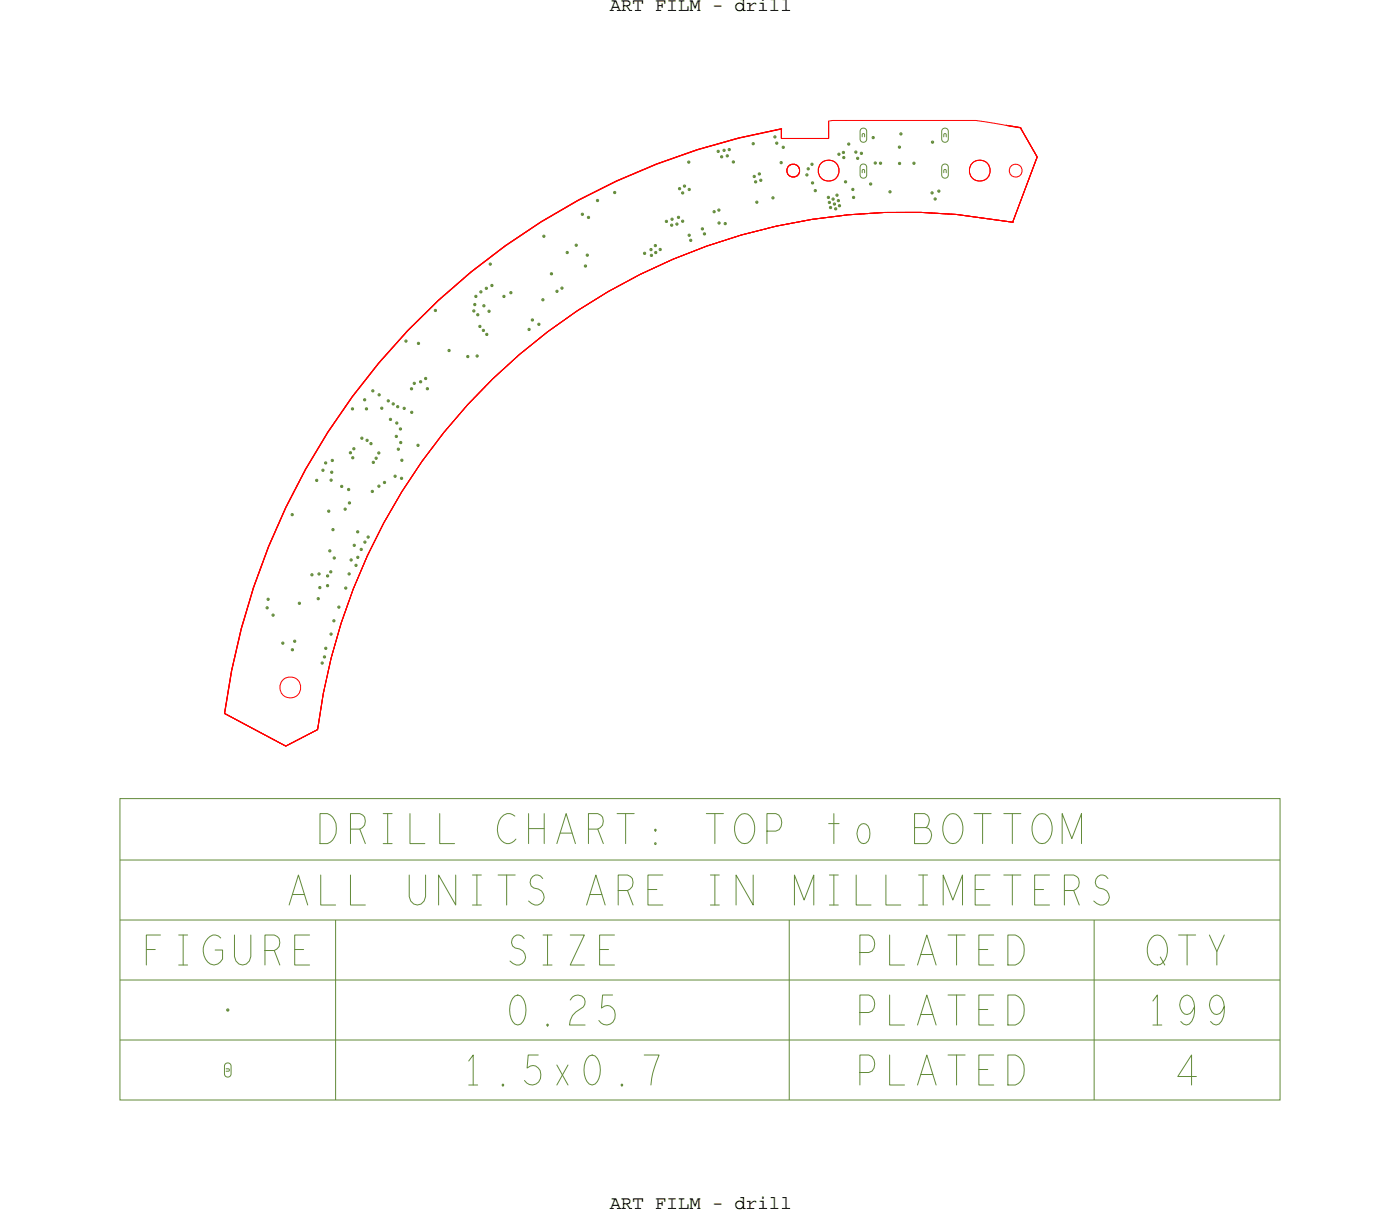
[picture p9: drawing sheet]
<svg xmlns="http://www.w3.org/2000/svg" width="148mm" height="129mm" viewBox="0 0 148 129" stroke-linecap="round" stroke-linejoin="round" font-family="sans-serif">
<defs><g id="words">
<g font-size="3.2" fill="#638b3a">
<text x="52.6" y="89.3">CHART:</text>
<text x="87.5" y="89.3">to</text>
<text x="62.3" y="95.8">ARE</text>
<text x="15.1" y="102.1">FIGURE</text>
<text x="48.9" y="114.8">1.5x0.7</text>
</g>
<g font-size="2">
<text x="64.6" y="1.2">ART FILM - drill</text>
<text x="64.6" y="127.9">ART FILM - drill</text>
</g>
</g></defs>
<!-- layer: Board Outline -->
<g fill="none" stroke="#f00" stroke-width=".11">
<path d="M82.7 13.6h.1M82.7 14.7h5zM82.7 13.7v1zM82.7 13.6v1.1zM82.8 13.6a72.6 72.6 0 0 0-59 61.9M82.8 13.7a72.6 72.6 0 0 0-59 61.8M87.7 12.8v1.9zM88.2 12.7h1.4zM88.2 12.7l-.4 .1M89.6 12.7h1.7zM91.3 12.7h8.9zM100.2 12.7h1.7z"/>
<path d="M101.9 12.7h1.4zM103.3 12.8l4.8 .8M106.5 13.3l1.6 .2M108 13.5h.1M108.1 13.5l1.7 3.1zM109 18.8l-1.8 4.7zM109.8 16.6l-2.6 6.9zM109.8 16.6l-.8 2.2zM107.2 23.5h.1M107.3 23.5a62.6 62.6 0 0 0-73.7 53.7M23.8 75.5h.1M23.8 75.5l6.5 3.5z"/>
<path d="M30.3 79l3.3-1.8z"/>
<circle cx="84" cy="18.1" r=".68"/>
<circle cx="87.7" cy="18.1" r="1.11"/>
<circle cx="103.7" cy="18.1" r="1.11"/>
<circle cx="107.5" cy="18.1" r=".68"/>
<circle cx="30.7" cy="72.8" r="1.11"/>
</g>
<!-- layer: Nets -->
<g fill="none" stroke="#638b3a" stroke-width=".11">
<path d="M72.5 19.7h-.1l.1 .1M73 17.2h-.1h.1M73 17.1v.1M76.1 16l-.1 .1 .1-.1M76.4 16.6h.1M76.6 15.9l.1 .1zM77 16.5h.1M77 16.5v.1M77.3 15.9l-.1-.1 .1 .1M77.6 17.1l.1 .1zM79.8 15.2h-.1l.1 .1M79.8 15.2v.1"/>
<path d="M79.9 18.7h-.1h.1M80 19.3v-.1v.1M80.4 18.5v-.1v.1M80.6 19.1h-.1h.1M82.1 14.5h-.1h.1M82.3 15.1l-.1 .1 .1-.1M82.8 17.2h-.1l.1 .1M82.8 17.2v.1M83 15.6h-.1h.1M83 15.6v.1M85.5 18.5l-.1 .1 .1-.1M85.6 17.9h.1"/>
<path d="M86 19.4h.1zM86 17.4h-.1h.1M88.9 16.3l-.1 .1 .1-.1M89.3 16.1v.1M89.4 16.7h-.1h.1M89.4 16.7h.1M89.6 19.3l-.1-.1 .1 .1M89.8 15.2l.1 .1zM90.7 16.1h-.1l.1 .1M90.8 16.8v-.1v.1M91.2 13.6h.2h.3l.1 .3v.8l-.1 .3-.3 .1-.2-.1-.1-.3v-.8zM91.2 17.4h.2h.3l.1 .3v.8l-.1 .3-.3 .1-.2-.1-.1-.3v-.8z"/>
<path d="M91.2 16.2v.1v-.1M91.3 14.5v-.3l.1-.1 .1 .1v.3M91.3 18.3v-.3l.1-.1 .1 .1v.3M92.2 19.5h.1M92.4 14.6h.1zM92.7 17.2v.1v-.1M93.3 17.3h-.1h.1M93.3 17.3h.1M95.3 15.6h-.1h.1M95.3 17.3h-.1l.1 .1M95.4 14.2h.1M96.8 17.3h-.1h.1"/>
<path d="M96.8 17.3h.1M98.8 15.1l-.1-.1 .1 .1M99.8 13.6h.3h.2l.1 .3v.8l-.1 .3-.2 .1-.3-.1-.1-.3v-.8zM99.8 17.4h.3h.2l.1 .3v.8l-.1 .3-.2 .1-.3-.1-.1-.3v-.8zM99.9 14.5v-.3l.2-.1 .1 .1v.3M99.9 18.3v-.3l.2-.1 .1 .1v.3M43 36.1h.1M44.3 36.4v-.1v.1M46.1 32.9h.1M47.6 37.1h-.1l.1 .1M49.6 37.7l-.1 .1h.1M49.6 37.7v.1"/>
<path d="M50.2 32.9l-.1 .1 .1-.1M50.3 32.3l-.1-.1 .1 .1M50.4 31.4h.1M50.6 37.7h-.1h.1M50.6 33.4v-.1v.1M50.8 34.6v-.1v.1M51 30.9h-.1l.1 .1M51.2 35h-.1h.1M51.2 35h.1M51.3 32.4h-.1h.1M51.3 32.3v.1M51.5 30.5v.1v-.1"/>
<path d="M51.6 35.4h-.1h.1M51.6 35.4v.1M51.8 32.9v.1v-.1M51.9 27.9v.1M52.1 30.2v.1zM53.4 31.4h-.1h.1M53.4 31.4h.1M54.1 31h.1M56 34.9h.1zM56.4 33.9h-.1h.1M56.4 33.8v.1M57.1 34.3l-.1 .1 .1-.1"/>
<path d="M57.5 31.8v-.1v.1M57.6 25v.1M58.4 29h.1M59 30.8l-.1 .1h.1M59 30.8v.1M59.5 30.5v.1M60.1 26.7h-.1l.1 .1M60.1 26.7v.1M61.1 25.9l-.1 .1 .1-.1M61.7 22.7h-.1h.1M62 28.2v-.1v.1M62.2 27v.1v-.1"/>
<path d="M62.3 23v.1v-.1M63.2 21.2l.1 .1zM65.1 20.4h.1M68.3 26.8h-.1l.1 .1M68.3 26.8v.1M69 26.5l-.1-.1 .1 .1M69 27v.1v-.1M69.4 26v.1M69.5 26.7h-.1l.1 .1M69.5 26.7v.1M69.9 26.4v.1zM70.6 23.4l-.1 .1 .1-.1"/>
<path d="M71.1 23.8l.1 .1zM71.2 23.2h-.1l.1 .1M71.7 23.8l-.1-.1 .1 .1M71.9 23h-.1l.1 .1M71.9 23v.1M72 20h-.1h.1M72.3 23.5v-.1v.1M72.3 20.5v-.1v.1M73 24.9h-.1h.1M73 24.9v.1M73 20.1v-.1v.1M73.2 25.4l-.1 .1h.1"/>
<path d="M73.2 25.4v.1M74.4 24.3l-.1-.1 .1 .1M74.6 24.7v.1v-.1M75.7 22.4h-.1l.1 .1M75.7 22.4v.1M76.2 22.2l-.1 .1 .1-.1M76.2 23.6h-.1h.1M76.2 23.6v.1M76.8 23.7h.1M76.8 23.6v.1M80.1 21.4h.1zM81.9 20.9l-.1 .1 .1-.1"/>
<path d="M86.4 20.2h-.1h.1M87.7 20.9v.1M87.8 21.4l.1 .1zM87.9 22h.1zM88.2 21.1h.1M88.4 21.6h-.1h.1M88.4 21.6v.1M88.5 22.1h-.1h.1M88.5 22.1v.1M88.7 20.7l-.1-.1 .1 .1M88.8 21.2l-.1 .1h.1M88.8 21.2v.1"/>
<path d="M88.9 21.8h-.1h.1M88.9 21.8h.1M90.3 20v.1zM90.4 20.9v.1M94.3 20.3h-.1h.1M94.3 20.3v.1M98.7 20.5v-.1v.1M99.1 21l-.1 .1h.1M99.4 20.2v.1zM31 54.5h-.1h.1M31 54.5h.1M33.6 50.8l-.1 .1h.1"/>
<path d="M33.6 50.8v.1M34.2 49.8h.1M34.5 49h.1M34.8 54.1v.1M35 58.3h-.1l.1 .1M35.1 50.8h-.1l.1 .1M35.1 50.8v.1M35.2 50h-.1h.1M35.2 48.8v-.1v.1M35.3 56.1l-.1-.1 .1 .1M35.4 59.1v-.1v.1M36.2 51.5h.1"/>
<path d="M36.5 53.9h.1zM36.9 51.8v.1v-.1M37 53.2v.1zM37.1 47.9v.1zM37.2 59.3h.1M37.4 43.3h-.1h.1M37.4 48.4l-.1 .1h.1M37.4 48.4v.1M37.4 47.5h.1zM37.5 57.7v.1M37.7 59.9v-.1v.1M37.8 56.3h.1z"/>
<path d="M37.9 59h.1M38.2 58.1l.1 .1zM38.4 46.4h-.1h.1M38.6 42.4v-.1v.1M38.7 57.4h-.1h.1M38.8 43.3h.1M38.9 46.7l-.1-.1 .1 .1M39 56.8l-.1 .1h.1M39 56.8v.1M39.3 46.9v.1v-.1M39.5 52h-.1l.1 .1M39.5 52v.1"/>
<path d="M39.5 48.9l.1 .1zM39.5 41.4h-.1h.1M39.5 41.3v.1M39.9 48.5h-.1l.1 .1M40.1 47.9v.1v-.1M40.2 51.4l-.1 .1 .1-.1M40.2 41.8h-.1h.1M40.2 41.8v.1M40.5 43.2l-.1 .1 .1-.1M40.7 51v.1M41.1 42.4v.1zM41.4 44.4h-.1l.1 .1"/>
<path d="M41.7 42.7l-.1 .1 .1-.1M41.9 50.4l-.1 .1 .1-.1M42 46.2h-.1l.1 .1M42 44.8h.1M42.1 43v.1M42.2 47.5l-.1 .1h.1M42.2 47.5v.1M42.4 45.4h.1M42.4 46.8l.1 .1zM42.6 50.7l-.1-.1 .1 .1M42.6 48.7h-.1l.1 .1M42.6 48.7v.1"/>
<path d="M42.8 43.2v.1M43.6 41.2l-.1-.1 .1 .1M43.6 43.7v-.1v.1M43.9 40.6h-.1h.1M44.3 47.1l-.1 .1 .1-.1M44.6 40.4h-.1l.1 .1M44.6 40.4v.1M45 40.1h.1zM45.2 41.1l.1 .1zM28.3 64.3v.1zM28.4 63.4v.1zM29 65.1l-.1 .1 .1-.1"/>
<path d="M30 68l-.1 .1h.1M30.9 68.8h.1zM31.2 67.9h.1M31.7 63.9v-.1v.1M33.1 60.8l-.1 .1h.1M33.1 60.8v.1M33.7 63.3v.1M33.8 60.7l-.1 .1h.1M33.8 60.7v.1M33.9 62.2h-.1h.1M34.1 70.2h.1zM34.4 69.6l-.1-.1 .1 .1"/>
<path d="M34.5 68.6v.1zM34.7 62h.1M34.7 60.9l-.1 .1h.1M34.7 60.9v.1M35 60.5l.1 .1zM35.1 67.1l-.1 .1 .1-.1M35.4 65.7l-.1 .1 .1-.1M35.9 64.3h-.1h.1M35.9 64.2v.1M36.6 62.3v-.1v.1M37 60.7l-.1 .1h.1M37 60.7v.1"/>
<circle cx="72" cy="20" r=".13"/>
<circle cx="72.5" cy="19.7" r=".13"/>
<circle cx="72.9" cy="17.2" r=".13"/>
<circle cx="76" cy="16" r=".13"/>
<circle cx="76.4" cy="16.6" r=".13"/>
<circle cx="76.7" cy="15.9" r=".13"/>
<circle cx="77" cy="16.5" r=".13"/>
<circle cx="77.2" cy="15.8" r=".13"/>
<circle cx="77.7" cy="17.1" r=".13"/>
<circle cx="79.8" cy="15.2" r=".13"/>
<circle cx="79.9" cy="18.7" r=".13"/>
<circle cx="80" cy="19.2" r=".13"/>
<circle cx="80.4" cy="18.4" r=".13"/>
<circle cx="80.6" cy="19.1" r=".13"/>
<circle cx="82" cy="14.5" r=".13"/>
<circle cx="82.2" cy="15.2" r=".13"/>
<circle cx="82.7" cy="17.2" r=".13"/>
<circle cx="82.9" cy="15.6" r=".13"/>
<circle cx="85.4" cy="18.5" r=".13"/>
<circle cx="85.6" cy="17.9" r=".13"/>
<circle cx="86" cy="17.4" r=".13"/>
<circle cx="86" cy="19.4" r=".13"/>
<circle cx="88.8" cy="16.3" r=".13"/>
<circle cx="89.3" cy="16.1" r=".13"/>
<circle cx="89.3" cy="16.7" r=".13"/>
<circle cx="89.5" cy="19.2" r=".13"/>
<circle cx="89.9" cy="15.2" r=".13"/>
<circle cx="90.6" cy="16.1" r=".13"/>
<circle cx="90.8" cy="16.8" r=".13"/>
<circle cx="91.2" cy="16.2" r=".13"/>
<circle cx="92.2" cy="19.5" r=".13"/>
<circle cx="92.5" cy="14.6" r=".13"/>
<circle cx="92.7" cy="17.3" r=".13"/>
<circle cx="93.2" cy="17.3" r=".13"/>
<circle cx="95.2" cy="15.6" r=".13"/>
<circle cx="95.2" cy="17.3" r=".13"/>
<circle cx="95.4" cy="14.2" r=".13"/>
<circle cx="96.8" cy="17.3" r=".13"/>
<circle cx="98.7" cy="15" r=".13"/>
<circle cx="43" cy="36.1" r=".13"/>
<circle cx="44.3" cy="36.3" r=".13"/>
<circle cx="46.1" cy="32.9" r=".13"/>
<circle cx="47.5" cy="37.1" r=".13"/>
<circle cx="49.5" cy="37.7" r=".13"/>
<circle cx="50.2" cy="32.9" r=".13"/>
<circle cx="50.3" cy="32.2" r=".13"/>
<circle cx="50.4" cy="31.4" r=".13"/>
<circle cx="50.5" cy="37.7" r=".13"/>
<circle cx="50.6" cy="33.3" r=".13"/>
<circle cx="50.8" cy="34.5" r=".13"/>
<circle cx="50.9" cy="30.9" r=".13"/>
<circle cx="51.2" cy="35" r=".13"/>
<circle cx="51.2" cy="32.4" r=".13"/>
<circle cx="51.5" cy="30.5" r=".13"/>
<circle cx="51.5" cy="35.4" r=".13"/>
<circle cx="51.8" cy="32.9" r=".13"/>
<circle cx="51.9" cy="28" r=".13"/>
<circle cx="52.1" cy="30.2" r=".13"/>
<circle cx="53.4" cy="31.4" r=".13"/>
<circle cx="54.1" cy="31" r=".13"/>
<circle cx="56" cy="34.9" r=".13"/>
<circle cx="56.4" cy="33.9" r=".13"/>
<circle cx="57.1" cy="34.3" r=".13"/>
<circle cx="57.5" cy="31.7" r=".13"/>
<circle cx="57.6" cy="25" r=".13"/>
<circle cx="58.4" cy="29" r=".13"/>
<circle cx="59" cy="30.8" r=".13"/>
<circle cx="59.5" cy="30.5" r=".13"/>
<circle cx="60.1" cy="26.7" r=".13"/>
<circle cx="61" cy="26" r=".13"/>
<circle cx="61.7" cy="22.7" r=".13"/>
<circle cx="62" cy="28.2" r=".13"/>
<circle cx="62.2" cy="27" r=".13"/>
<circle cx="62.3" cy="23" r=".13"/>
<circle cx="63.3" cy="21.2" r=".13"/>
<circle cx="65.1" cy="20.4" r=".13"/>
<circle cx="68.2" cy="26.8" r=".13"/>
<circle cx="68.9" cy="26.4" r=".13"/>
<circle cx="69" cy="27" r=".13"/>
<circle cx="69.4" cy="26" r=".13"/>
<circle cx="69.4" cy="26.7" r=".13"/>
<circle cx="69.9" cy="26.4" r=".13"/>
<circle cx="70.6" cy="23.4" r=".13"/>
<circle cx="71.1" cy="23.8" r=".13"/>
<circle cx="71.2" cy="23.2" r=".13"/>
<circle cx="71.7" cy="23.7" r=".13"/>
<circle cx="71.8" cy="23" r=".13"/>
<circle cx="72.3" cy="23.4" r=".13"/>
<circle cx="72.3" cy="20.4" r=".13"/>
<circle cx="73" cy="24.9" r=".13"/>
<circle cx="73" cy="20.1" r=".13"/>
<circle cx="73.1" cy="25.4" r=".13"/>
<circle cx="74.4" cy="24.2" r=".13"/>
<circle cx="74.6" cy="24.8" r=".13"/>
<circle cx="75.6" cy="22.4" r=".13"/>
<circle cx="76.1" cy="22.2" r=".13"/>
<circle cx="76.1" cy="23.6" r=".13"/>
<circle cx="76.8" cy="23.7" r=".13"/>
<circle cx="80.1" cy="21.4" r=".13"/>
<circle cx="81.8" cy="20.9" r=".13"/>
<circle cx="86.3" cy="20.2" r=".13"/>
<circle cx="87.7" cy="20.9" r=".13"/>
<circle cx="87.8" cy="21.4" r=".13"/>
<circle cx="87.9" cy="22" r=".13"/>
<circle cx="88.2" cy="21.1" r=".13"/>
<circle cx="88.4" cy="21.6" r=".13"/>
<circle cx="88.5" cy="22.1" r=".13"/>
<circle cx="88.6" cy="20.7" r=".13"/>
<circle cx="88.8" cy="21.2" r=".13"/>
<circle cx="88.9" cy="21.8" r=".13"/>
<circle cx="90.3" cy="20.1" r=".13"/>
<circle cx="90.4" cy="20.9" r=".13"/>
<circle cx="94.2" cy="20.3" r=".13"/>
<circle cx="98.7" cy="20.4" r=".13"/>
<circle cx="99" cy="21.1" r=".13"/>
<circle cx="99.4" cy="20.2" r=".13"/>
<circle cx="30.9" cy="54.5" r=".13"/>
<circle cx="33.5" cy="50.8" r=".13"/>
<circle cx="34.2" cy="49.8" r=".13"/>
<circle cx="34.5" cy="49" r=".13"/>
<circle cx="34.8" cy="54.1" r=".13"/>
<circle cx="34.9" cy="58.3" r=".13"/>
<circle cx="35.1" cy="50.8" r=".13"/>
<circle cx="35.1" cy="50" r=".13"/>
<circle cx="35.2" cy="48.7" r=".13"/>
<circle cx="35.3" cy="56.1" r=".13"/>
<circle cx="35.4" cy="59.1" r=".13"/>
<circle cx="36.2" cy="51.5" r=".13"/>
<circle cx="36.5" cy="53.9" r=".13"/>
<circle cx="36.9" cy="51.8" r=".13"/>
<circle cx="37" cy="53.2" r=".13"/>
<circle cx="37.1" cy="47.9" r=".13"/>
<circle cx="37.2" cy="59.3" r=".13"/>
<circle cx="37.3" cy="43.3" r=".13"/>
<circle cx="37.3" cy="48.4" r=".13"/>
<circle cx="37.5" cy="47.5" r=".13"/>
<circle cx="37.5" cy="57.7" r=".13"/>
<circle cx="37.7" cy="59.8" r=".13"/>
<circle cx="37.9" cy="56.3" r=".13"/>
<circle cx="37.9" cy="59" r=".13"/>
<circle cx="38.2" cy="58.2" r=".13"/>
<circle cx="38.3" cy="46.4" r=".13"/>
<circle cx="38.6" cy="42.3" r=".13"/>
<circle cx="38.6" cy="57.4" r=".13"/>
<circle cx="38.8" cy="43.3" r=".13"/>
<circle cx="38.9" cy="46.6" r=".13"/>
<circle cx="39" cy="56.8" r=".13"/>
<circle cx="39.3" cy="47" r=".13"/>
<circle cx="39.4" cy="52" r=".13"/>
<circle cx="39.5" cy="41.4" r=".13"/>
<circle cx="39.5" cy="48.9" r=".13"/>
<circle cx="39.8" cy="48.5" r=".13"/>
<circle cx="40.1" cy="47.9" r=".13"/>
<circle cx="40.1" cy="51.5" r=".13"/>
<circle cx="40.1" cy="41.8" r=".13"/>
<circle cx="40.4" cy="43.2" r=".13"/>
<circle cx="40.7" cy="51.1" r=".13"/>
<circle cx="41.1" cy="42.4" r=".13"/>
<circle cx="41.3" cy="44.4" r=".13"/>
<circle cx="41.6" cy="42.8" r=".13"/>
<circle cx="41.8" cy="50.4" r=".13"/>
<circle cx="42" cy="46.2" r=".13"/>
<circle cx="42" cy="44.8" r=".13"/>
<circle cx="42.1" cy="43" r=".13"/>
<circle cx="42.2" cy="47.5" r=".13"/>
<circle cx="42.4" cy="45.4" r=".13"/>
<circle cx="42.4" cy="46.8" r=".13"/>
<circle cx="42.5" cy="50.6" r=".13"/>
<circle cx="42.5" cy="48.7" r=".13"/>
<circle cx="42.8" cy="43.2" r=".13"/>
<circle cx="43.6" cy="41.1" r=".13"/>
<circle cx="43.6" cy="43.6" r=".13"/>
<circle cx="43.9" cy="40.6" r=".13"/>
<circle cx="44.3" cy="47.1" r=".13"/>
<circle cx="44.5" cy="40.4" r=".13"/>
<circle cx="45.1" cy="40.1" r=".13"/>
<circle cx="45.3" cy="41.1" r=".13"/>
<circle cx="28.3" cy="64.3" r=".13"/>
<circle cx="28.4" cy="63.4" r=".13"/>
<circle cx="28.9" cy="65.1" r=".13"/>
<circle cx="29.9" cy="68.1" r=".13"/>
<circle cx="31" cy="68.8" r=".13"/>
<circle cx="31.2" cy="67.9" r=".13"/>
<circle cx="31.7" cy="63.9" r=".13"/>
<circle cx="33" cy="60.8" r=".13"/>
<circle cx="33.7" cy="63.4" r=".13"/>
<circle cx="33.8" cy="60.7" r=".13"/>
<circle cx="33.9" cy="62.2" r=".13"/>
<circle cx="34.1" cy="70.2" r=".13"/>
<circle cx="34.4" cy="69.5" r=".13"/>
<circle cx="34.5" cy="68.6" r=".13"/>
<circle cx="34.7" cy="62" r=".13"/>
<circle cx="34.7" cy="61" r=".13"/>
<circle cx="35" cy="60.5" r=".13"/>
<circle cx="35.1" cy="67.1" r=".13"/>
<circle cx="35.4" cy="65.7" r=".13"/>
<circle cx="35.9" cy="64.3" r=".13"/>
<circle cx="36.6" cy="62.2" r=".13"/>
<circle cx="37" cy="60.7" r=".13"/>
</g>
<!-- layer: Text -->
<g fill="none" stroke="#638b3a" stroke-width=".11">
<path d="M17 99h-1.5v3.1M18.9 99h1M19.4 99v3.1M23.4 99.3a.85 .85 0 0 0-1.4 0 1.81 1.81 0 0 0 .3 2.7 .98 .98 0 0 0 1.3-.5v-1h-.8M24.8 99v2.2a.87 .87 0 0 0 .9 .9 .87 .87 0 0 0 .9-.9v-2.2M30.6 95.8l1-3.2 1 3.2M31 94.7h1.2M32.8 99h-1.6v3.1h1.6M33.9 86.1h.8a1.81 1.81 0 0 1 0 3.2h-.8zM34 92.6v3.2h1.5M37.1 87.8h1a.86 .86 0 0 0 .6-.9 .86 .86 0 0 0-.6-.8h-1v3.2M37.1 92.6v3.2h1.6"/>
<path d="M38.1 87.8l.6 1.5M40.6 86.1h.9M40.6 89.3h.9M41 86.1v3.2M43.3 92.6v2.3a.87 .87 0 0 0 .9 .9 .87 .87 0 0 0 .9-.9v-2.3M43.4 86.1v3.2h1.6M46.6 86.1v3.2h1.5M48.3 92.6v3.2l-1.9-3.2v3.2M50 92.6h1M50 95.8h1M50.5 92.6v3.2M52.7 92.6h1.9"/>
<path d="M53.6 92.6v3.2M54.5 86.4a1 1 0 0 0-1.6 .5 1.72 1.72 0 0 0 .7 2.4 1.1 1.1 0 0 0 1-.5M55.5 99.3a.72 .72 0 0 0-1.2-.1 .72 .72 0 0 0 .3 1.1 .93 .93 0 0 1 1 .7 .93 .93 0 0 1-.6 1.1h-.3l-.7-.4M56 86.1v3.2M57.5 93a.72 .72 0 0 0-1.2-.2 .72 .72 0 0 0 .2 1.2 .93 .93 0 0 1 1.1 .7 .93 .93 0 0 1-.6 1.1h-.4l-.6-.4M57.5 99h.9M57.6 86.1v3.2M58 99v3.1M59 89.3l.9-3.2 1 3.2M60.4 99h1.5l-1.5 3.1h1.5M62.1 95.8l1-3.2 1 3.2M62.3 87.8h1a.86 .86 0 0 0 .6-.9 .86 .86 0 0 0-.6-.8h-1v3.2"/>
<path d="M65.1 99h-1.6v3.1h1.6M65.3 86.1h1.8M65.5 94.3h.9a.86 .86 0 0 0 .6-.9 .86 .86 0 0 0-.6-.8h-.9v3.2M66.2 86.1v3.2M70.2 92.6h-1.6v3.2h1.6M74.8 86.1h1.8M75.2 92.6h1M75.2 95.8h1M75.7 86.1v3.2M75.7 92.6v3.2M78.3 86.4a.84 .84 0 0 1 1.4 .3 2 2 0 0 1-.5 2.5 1.18 1.18 0 0 1-1.4-1.3 1.94 1.94 0 0 1 .5-1.5zM79.7 92.6v3.2l-1.8-3.2v3.2"/>
<path d="M81.2 88h.9a1 1 0 0 0 .7-1 1 1 0 0 0-.7-.9h-.9v3.2M84.1 95.8v-3.2l1 2.7 1.1-2.7v3.2M87.8 92.6h1M87.8 95.8h1M88.3 86.1v3.2M88.3 92.6v3.2M90.7 92.6v3.2h1.5M93.8 92.6v3.2h1.6M94.2 99v3.1h1.6M96.8 87.6h1.3a.93 .93 0 0 1 .5 .8 .93 .93 0 0 1-.5 .9h-1.3v-3.2h1.1a.85 .85 0 0 1 .2 1.5M97.3 92.6h.9M97.3 95.8h.9"/>
<path d="M97.7 92.6v3.2M99.9 95.8v-3.2l1 2.7 1-2.7v3.2M100.3 86.4a.84 .84 0 0 1 1.4 .3 2 2 0 0 1-.5 2.5 1.18 1.18 0 0 1-1.4-1.3 1.94 1.94 0 0 1 .5-1.5zM100.4 99h1.8M101.3 99v3.1M103.1 86.1h1.8M103.3 94.1h.9M104 86.1v3.2M104.8 92.6h-1.5v3.2h1.5M105.2 99h-1.6v3.1h1.6M106.3 86.1h1.8M106.3 92.6h1.8"/>
<path d="M106.7 99h.8a1.81 1.81 0 0 1 0 3.1h-.8zM107.2 86.1v3.2M107.2 92.6v3.2M109.6 94.1h.9M109.7 86.4a.84 .84 0 0 1 1.5 .3 2 2 0 0 1-.5 2.5 1.18 1.18 0 0 1-1.4-1.3 1.94 1.94 0 0 1 .4-1.5zM111.1 92.6h-1.5v3.2h1.5M112.5 89.3v-3.2l1 2.7 1-2.7v3.2M112.7 94.3h1a.86 .86 0 0 0 .6-.9 .86 .86 0 0 0-.6-.8h-1v3.2M113.7 94.3l.6 1.5M117.3 93a.72 .72 0 0 0-1.1-.2 .72 .72 0 0 0 .2 1.2 .93 .93 0 0 1 1 .7 .93 .93 0 0 1-.6 1.1h-.3l-.7-.4M122 99.2a.84 .84 0 0 1 1.4 .3 2 2 0 0 1-.5 2.6 1.18 1.18 0 0 1-1.4-1.3 1.94 1.94 0 0 1 .5-1.6zM124.8 99h1.8"/>
<path d="M125.7 99v3.1M128.1 99l.7 1.7v1.4M129.6 99l-.8 1.7M28.1 100.6h.9a.86 .86 0 0 0 .6-.8 .86 .86 0 0 0-.6-.8h-.9v3.1M49.6 112.3l.5-.6v3.1M54.5 105.4a.71 .71 0 0 1 1 .6 2.28 2.28 0 0 1-.4 2.4 .71 .71 0 0 1-1-.6 2.28 2.28 0 0 1 .4-2.4zM57 111.7h-1.1l-.1 1.3a.85 .85 0 0 1 1-.1 .85 .85 0 0 1 .5 .8 .94 .94 0 0 1-.6 1.1 .94 .94 0 0 1-1.2-.4M57.5 102.1h.9M57.9 108.4h.1l.1 .1-.1 .1zM60.4 105.8a.8 .8 0 0 1 1.1-.4 .8 .8 0 0 1 .3 1.2 2.12 2.12 0 0 0-1.5 1.9h1.7M62.4 111.8a.71 .71 0 0 1 1 .5 2.28 2.28 0 0 1-.4 2.4 .71 .71 0 0 1-1-.6 2.28 2.28 0 0 1 .4-2.3zM63.5 100.5h.9"/>
<path d="M64.9 105.3h-1.1l-.1 1.4a.85 .85 0 0 1 1-.2 .85 .85 0 0 1 .4 .9 .94 .94 0 0 1-.6 1 .94 .94 0 0 1-1.1-.4M68.2 111.7h1.6l-.3 .8a7.9 7.9 0 0 0-.6 2.3M91 100.8h1a1 1 0 0 0 .6-.9 1 1 0 0 0-.6-.9h-1v3.1M91 107.2h1a1 1 0 0 0 .6-1 1 1 0 0 0-.6-.9h-1v3.2M91 113.5h1a1 1 0 0 0 .6-.9 1 1 0 0 0-.6-.9h-1v3.1M94.2 105.3v3.2h1.6M94.2 111.7v3.1h1.6M97.1 102.1l1-3.1 1 3.1M97.1 108.5l1-3.2 1 3.2M97.1 114.8l1-3.1 1 3.1M97.5 101h1.3M97.5 107.4h1.3"/>
<path d="M97.5 113.7h1.3M100.4 105.3h1.8M100.4 111.7h1.8M101.3 105.3v3.2M101.3 111.7v3.1M103.6 100.5h1M103.6 106.8h1M103.6 113.2h1M105.2 105.3h-1.6v3.2h1.6M105.2 111.7h-1.6v3.1h1.6M106.7 105.3h.8a1.81 1.81 0 0 1 0 3.2h-.8zM106.7 111.7h.8a1.81 1.81 0 0 1 0 3.1h-.8z"/>
<path d="M122.1 108.5h.9M122.1 105.9l.4-.6v3.2M122.9 101.3l.4 .8M126.5 106.5l-.3 .5a.61 .61 0 0 1-1 .1 1.11 1.11 0 0 1 .5-1.8 1.1 1.1 0 0 1 .8 1.2 2.16 2.16 0 0 1-.6 1.9l-.3 .1-.3-.1-.3-.3M126.7 113.9h-2l1.5-2.2v3.1M129.6 106.5l-.2 .5a.61 .61 0 0 1-1.1 .1 1.11 1.11 0 0 1 .5-1.8 1.1 1.1 0 0 1 .8 1.2 2.16 2.16 0 0 1-.5 1.9l-.3 .1-.4-.1-.2-.3"/>
</g>
<!-- layer: All Others -->
<g fill="none" stroke="#638b3a" stroke-width=".11">
<path d="M12.7 91h122.8zM12.7 97.4h122.8zM12.7 84.5h122.8v31.9h-122.8zM35.5 97.4v19zM83.6 97.4v19zM115.8 97.4v19zM12.7 103.7h122.8zM12.7 110.1h122.8zM23.9 112.6l.2-.1 .3 .1 .1 .2v.8l-.1 .3-.3 .1-.2-.1-.1-.3v-.8zM23.9 113.1h.3l.1 .1-.1 .2h-.3M24.1 106.9h.1z"/>
<circle cx="24.1" cy="106.9" r=".13"/>
</g>
<use href="#words"/>
</svg>
